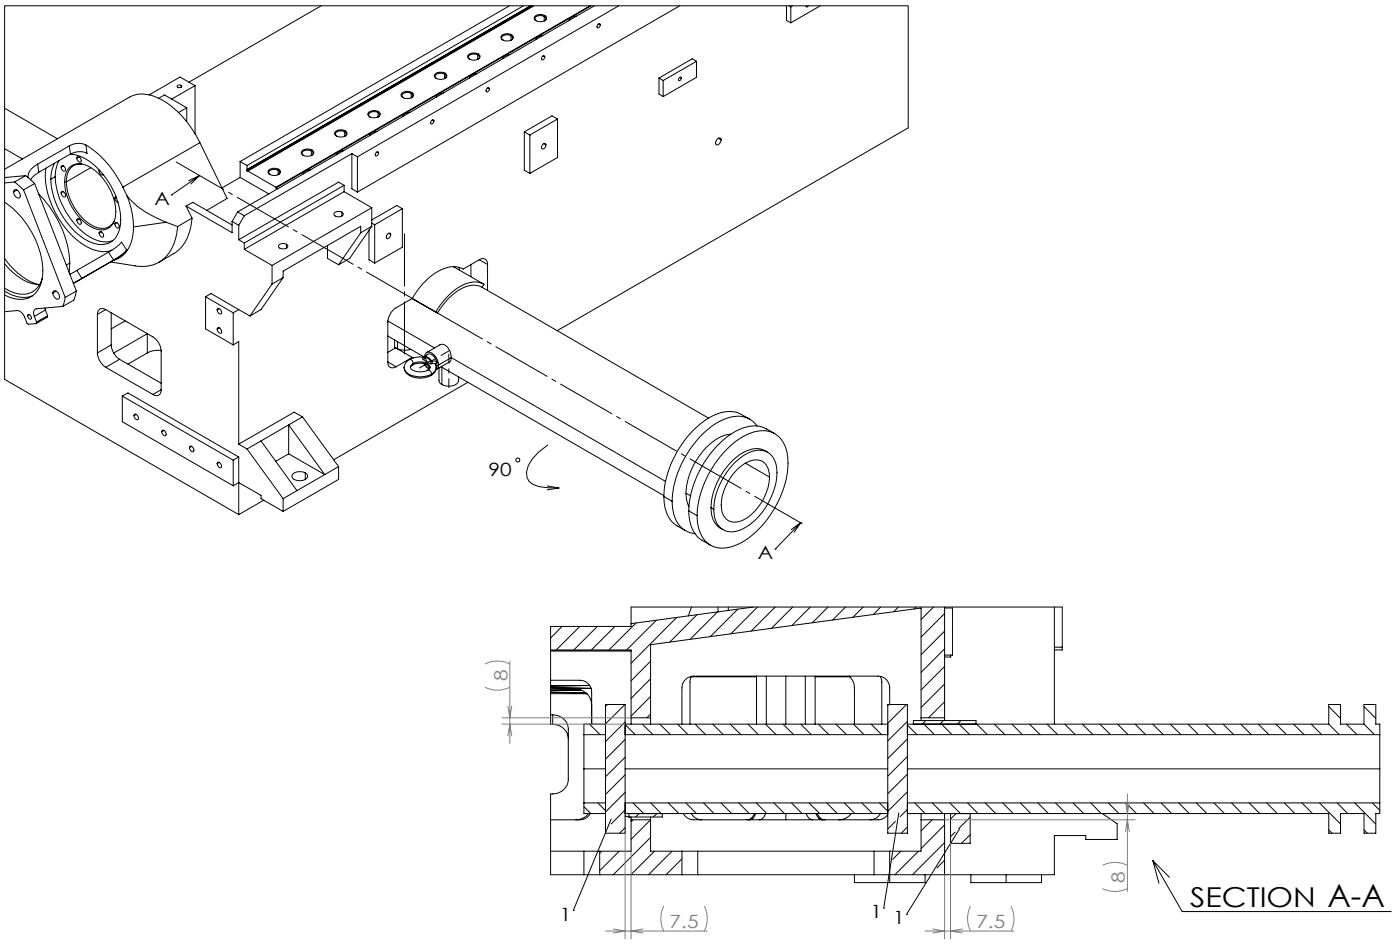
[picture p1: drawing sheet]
<svg xmlns="http://www.w3.org/2000/svg" width="357mm" height="241mm" viewBox="0 0 357 241" stroke-linecap="round" stroke-linejoin="round" font-family="sans-serif">
<defs><g id="words">
<text font-size="8.1" x="338.6" y="231.2">A-A</text>
<text font-size="7" x="303.6" y="231.2">SECTION</text>
<g font-size="4.7">
<text x="39.4" y="52.2">A</text>
<text x="124.6" y="121.3">90</text>
<text x="193.3" y="142.4">A</text>
<text x="142.8" y="234.6">1</text>
<text x="222.1" y="234">1</text>
<text x="227.9" y="235.6">1</text>
</g>
<g font-size="4.7" fill="#808080">
<text x="129.4" y="173.7" transform="rotate(-90 129.4 173.7)">8</text>
<text x="287" y="225" transform="rotate(-90 287 225)">8</text>
<text x="170.8" y="236.6">7.5</text>
<text x="249.1" y="236.6">7.5</text>
</g>
</g></defs>
<g fill="none" stroke="#000" stroke-width=".26">
<path d="M81.9 1.5l-33.7 19.5M111 18.8a1.88 1.88 0 0 1 3 .6 1.84 1.84 0 0 1-3.2-.2zM113.4 18.9l.4 .5-.4 .6M113.4 18.9a1.64 1.64 0 0 0-2.4 .7l.3 .4M113.4 18.9v1.1M113.5 18.7l-.1 .2M119.4 14.1a2.05 2.05 0 0 1 3.1 .2 1.74 1.74 0 0 1-2.8 .8l-.3-.4zM121.6 18.8a1.78 1.78 0 0 0-1.9 1.1M121.9 14l.4 .5-.4 .6M121.9 14a1.77 1.77 0 0 0-2.4 .5l.3 .6M121.9 14v1.1M122 13.8l-.1 .2"/>
<path d="M128 9a1.86 1.86 0 0 1 3 .6 1.95 1.95 0 0 1-3.2 0zM130 1.5l-68.7 39.7M130.1 13.9a1.79 1.79 0 0 0-1.9 1.1M130.4 9.1l.4 .5-.4 .6M130.4 9.1a1.64 1.64 0 0 0-2.4 .7l.3 .4M130.4 9.1v1.1M130.5 8.8l-.1 .3M133.5 1.5l-70.5 40.7M135.4 1.5l-72.5 41.8M135.8 1.5l-72.9 42M136.2 1.5l-73 42.1M136.5 4.1a2.07 2.07 0 0 1 2.9 .4 1.53 1.53 0 0 1-2.1 1l-1-.6v-.4z"/>
<path d="M138.3 14.4l.3-.2a.51 .51 0 0 1 .3 .7 .51 .51 0 0 1-.7 .2zM138.5 14.2l.5 .3M138.6 9a1.71 1.71 0 0 0-1.9 1.1M138.8 4.2l.5 .5-.4 .6M138.8 4.2a1.61 1.61 0 0 0-2.3 .7l.3 .4M138.8 4.2v1.2M139 3.9l-.2 .3M147.1 4.1a1.79 1.79 0 0 0-1.9 1.1M150.5 1.5l-80.1 46.2M150.8 1.5l-80.4 46.4M151.6 1.5l-91 52.5M152.5 6.3l.3-.2a.49 .49 0 0 1 .4 .4 .49 .49 0 0 1-.4 .5h-.5z"/>
<path d="M152.7 6.1l.4 .2M157.8 1.5l-66.6 38.5M168.1 19.9v4.1l1.1 .6M168.1 19.9l1.1 .6M173.3 19.8l.3-.2a.48 .48 0 0 1 .1 .7 .48 .48 0 0 1-.6 .2zM173.4 1.5l-82.2 47.5M173.4 19.7l.4 .2M177.7 15.6l-1.1-.6-8.5 4.9M177.7 15.6l-8.5 4.9M177.7 15.6v4.1l-8.5 4.9M200.6 1.5v3.7l1.1 .6M201.2 1.5l.5 .3"/>
<path d="M201.7 1.8v4M202.2 1.5l-.5 .3M205.6 1.5l.2 .3 .4-.3M209.2 1.5l-7.5 4.3M1.2 37.9l4.5 2.6M1.2 27.6l13.5 7.8M17.7 37.2l-8.1 4.6M17.7 37.2l.3 2.1M17.9 39.3a11.7 11.7 0 0 1 8.4 5.2 18.7 18.7 0 0 1 4.4 12.9 5 5 0 0 1-7.5 4.4 19.1 19.1 0 0 1-10.2-16.1M18 39.3l-8.1 4.6M19.7 40a.86 .86 0 0 1 .9 .4 .86 .86 0 0 1-.1 .9 1.02 1.02 0 0 1-.8-1.3zM20.2 40l-.6 .3"/>
<path d="M21.9 37a25.6 25.6 0 0 1 9.4 10.7M21.9 37a4.5 4.5 0 0 0-4.2 .2M21.9 37l.3 2.1a4.5 4.5 0 0 0-4.2 .2M40.5 25l1.5-.8 5.6 3.3M45.3 21.8a.55 .55 0 0 1 .6-.2 .55 .55 0 0 1 .4 .6 .63 .63 0 0 1-1.1-.3zM46.2 21.8v.5M47.6 27.5l-2.1 1.2M47.6 27.5v3.2l-.1 .1M49.8 21.8l-6 3.5M49.8 21.8v12.3M49.8 21.8l-3.9-2.2-7.9 4.6M51 36.4a22.5 22.5 0 0 0-12.5-12.1 7.2 7.2 0 0 0-5.5 .5l-31.8 18.3"/>
<path d="M51 36.4l-19.7 11.3M51 36.4l6.9 14.2-5.2 3M77.1 38.4a2.11 2.11 0 0 1 3 .4 1.76 1.76 0 0 1-2.8 .7l-.5-.5zM79.4 38.5l.4 .5-.3 .6M79.4 38.5a1.61 1.61 0 0 0-2.3 .7l.3 .4M79.4 38.5v1.1M79.6 38.2l-.2 .3M85.6 33.5a2.07 2.07 0 0 1 2.9 .4 1.48 1.48 0 0 1-2.1 1 .84 .84 0 0 1-.9-.4 .84 .84 0 0 1 .1-1zM87.6 38.4a1.79 1.79 0 0 0-1.8 1.1M87.9 33.6l.4 .5-.3 .6M87.9 33.6a1.57 1.57 0 0 0-2.3 .6l.3 .5M87.9 33.6v1.1"/>
<path d="M88.1 33.4l-.2 .2M89.8 39.2l-27.5 15.8M89.8 39.2v8.9l1.4 .9M89.8 39.2l1.4 .8M91.2 40v9M94.1 28.6a2.11 2.11 0 0 1 2.9 .4 1.79 1.79 0 0 1-2.7 .8l-.5-.6zM96 38.8l.2-.1a.52 .52 0 0 1 .2 .7 .52 .52 0 0 1-.7 .2zM96.1 33.5a1.67 1.67 0 0 0-1.8 1.1M96.1 38.7l.5 .3M96.4 28.7l.4 .5-.3 .6M96.4 28.7a1.6 1.6 0 0 0-2.4 .6l.4 .5M96.4 28.7v1.1"/>
<path d="M96.6 28.5l-.2 .2M102.6 23.7a2.07 2.07 0 0 1 2.9 .4 1.67 1.67 0 0 1-2.4 .9l-.7-.5-.1-.4zM104.6 28.6a1.87 1.87 0 0 0-1.9 1.1M104.9 23.8l.4 .5-.3 .6M104.9 23.8a1.72 1.72 0 0 0-2.4 .5l.3 .6M104.9 23.8v1.1M105 23.6l-.1 .2M110.2 30.6l.2-.1a.55 .55 0 0 1 .2 .8 .55 .55 0 0 1-.7 .3v-.5zM110.3 30.6l.4 .2M113.1 23.7a1.87 1.87 0 0 0-1.9 1.1M124.2 22.6l.3-.2a.54 .54 0 0 1 .4 .6 .54 .54 0 0 1-.6 .4h-.2l-.1-.3zM124.4 22.4l.4 .2"/>
<path d="M133.8 33.6v9.8l1.4 .8M133.8 33.6l1.4 .8M135.2 34.4v9.8M138.5 36.8l.4-.3a.68 .68 0 0 1 .4 .7 .68 .68 0 0 1-.4 .6 .47 .47 0 0 1-.7 .1 .47 .47 0 0 1 0-.8zM138.7 36.6l.6 .3M142.2 30.3l-1.4-.8-7 4.1M142.2 30.3l-7 4.1M142.2 30.3v9.8l-7 4.1M169.2 20.5v4.1M183 35.5a.57 .57 0 0 1 .8-.3 .57 .57 0 0 1 0 1l-.3 .4a.57 .57 0 0 1-.9 .3 .57 .57 0 0 1 0-1zM183.2 35.2l.8 .5M1.2 51.5a22.6 22.6 0 0 1 9.7 18.3 6.3 6.3 0 0 1-4.5 6.4 7.9 7.9 0 0 1-5.2-1"/>
<path d="M3.7 48.4a1.39 1.39 0 0 1 1.2 2 1.38 1.38 0 0 1-1.2-2zM3.7 46.4l2.3 2M3.7 46.4l-2.5 .2M4.3 48.4l-.8 .5M6 48.4l10.6 27.4M6.5 44.8l2.3 2M6.5 44.8l-2.8 1.6M6.5 44.8l-5.3 .5M8.8 46.8l10.7 27.4M8.8 46.8l-2.8 1.6M9.6 41.8a3.7 3.7 0 0 0-2.4 3.5M9.6 41.8l.3 2.1"/>
<path d="M9.9 49.5a27.2 27.2 0 0 1 7.9 17.6M9.9 43.9l-1.7 1.3-.4 .7M11.7 42.9a21.3 21.3 0 0 0 5.6 16 12.9 12.9 0 0 0 9.7 5.2l1.6-.3M13.9 41.6l-.7 1.9-.2 2.2M14.1 45a19.5 19.5 0 0 0 9.6 15.8 6.4 6.4 0 0 0 5 .6M14.1 45l-1.1 .7M15 41l-.7 1.9-.2 2.1M15.7 42.3a.84 .84 0 0 1 .8 .4 .84 .84 0 0 1 0 .9 .93 .93 0 0 1-.8-1.3zM15.7 48.9a.84 .84 0 0 1 .8 .4 .84 .84 0 0 1 0 .9 .93 .93 0 0 1-.8-1.3zM16.2 42.3l-.6 .3M16.2 48.9l-.6 .3M16.9 46.4a13.5 13.5 0 0 0 7.8 11.6 3.5 3.5 0 0 0 4.5-1.8"/>
<path d="M16.9 46.4h-.4M17.7 42.8a4.5 4.5 0 0 1 5.9 .2 13.6 13.6 0 0 1 5.7 12.8 3.7 3.7 0 0 1-5.7 2.2 13.6 13.6 0 0 1-6.9-13.4zM19.7 55.8a.86 .86 0 0 1 .9 .4 .86 .86 0 0 1-.1 1 1.02 1.02 0 0 1-.8-1.4zM20.2 55.8l-.6 .3M20.9 41.8a3.6 3.6 0 0 0-4 3.9v.7M23.2 42.7l-6.3 3.7M25.3 43.6a.83 .83 0 0 0 1 .9M25.3 43.3v.3M25.4 59.1a.85 .85 0 0 1 .9 .4 .85 .85 0 0 1-.1 1 .98 .98 0 0 1-.8-1.4zM25.4 43.5l-.1 .1M25.9 59.1l-.6 .3M29.3 50.5l.2 .7 .6 .4"/>
<path d="M29.4 56.8a.86 .86 0 0 1 .9 .4 .86 .86 0 0 1-.1 .9 1.02 1.02 0 0 1-.8-1.3zM29.6 50.1l-.3 .4M29.7 50.3l-.4 .2M29.9 56.8l-.6 .3M31.3 47.7l1.1 2.3M32.4 50a22.4 22.4 0 0 1 1.7 7.9M32.4 50a23.7 23.7 0 0 0 10 6.7M34.1 57.9a8.5 8.5 0 0 1-4 8l-1 .4M42.4 56.7l2.9 1M42.4 56.7l-8.3 1.2M43.8 49.7h.1M45.3 57.7a11.1 11.1 0 0 1-4.9 9.2 9.1 9.1 0 0 1-5.9 .9l-6.2-1"/>
<path d="M47.5 52.5l1.5 3.1M47.5 52.5l11.7 6.8v-2.9M47.5 52.5l1.7-.9 10 5.8M49 55.6a10.8 10.8 0 0 1-4.8 9.1l-3.7 2.1M49 55.6l-3.7 2.1M50.9 44.8l-7.1 4.9M50.9 44.8l-2.2 2.1M50.9 44.8l-2.8 1.3M59.2 56.4l1.7 1M60.6 54l1.7 1M60.6 54l-1.4 2.4M60.9 57.4v3.7"/>
<path d="M61.3 45.2l7.3 4.2M61.3 45.2l-4.7 2.7M61.3 41.2l1.7 1M61.3 41.2v4M62.3 55l-1.4 2.4M62.9 43.3v.2M62.9 43.5l.3 .1M63 42.2l-.1 1.1M63.2 43.6l7.2 4.1M68.5 43.5a2.05 2.05 0 0 1 3.1 .2 1.74 1.74 0 0 1-2.8 .7l-.3-.3zM70.4 47.7v.2M70.4 47.9l.4 .2"/>
<path d="M71 43.4l.3 .5-.3 .6M71 43.4a1.83 1.83 0 0 0-2.4 .5l.3 .6M71 43.4v1.1M71.1 43.1l-.1 .3M79.2 43.3a1.71 1.71 0 0 0-1.9 1.1M85.3 54.2a1.49 1.49 0 0 1 2.3 .4 1.37 1.37 0 0 1-2.4 0zM87.2 54.1v1M87.8 47.2l-1.4-.8-25.5 14.7M87.8 48.9l-25.5 14.7M87.8 48.9l7 4M87.8 47.2l-25.5 14.7M87.8 47.2v1.7"/>
<path d="M92 59.3v-1.6l-19.8 11.4v1.7M92 59.3l-5.6 8.2M94.1 58.7v7.5l1.5 .9M94.8 57.7l-2.8 1.6M94.8 52.9l-25.4 14.8M94.8 52.9v4.8M94.8 57.7l-5.6 8.2-2.8 1.6M94.8 56.9l.8 .4M95.6 57.3v9.8M98.8 59.8l.5-.4a.66 .66 0 0 1 .4 .6 .66 .66 0 0 1-.4 .6l-.4 .2-.4-.2zM99.1 59.5l.6 .3M102.6 53.2l-1.4-.8-6.4 3.7"/>
<path d="M102.6 53.2l-7 4.1M102.6 53.2v9.8l-7 4.1M1.2 79.4l3.2-.2a2.4 2.4 0 0 1 1.9 1.7l.6 1.4 .3 .4 2-.2M1.2 74.2a7.9 7.9 0 0 0 7.1 1.1M1.2 65.9a16.9 16.9 0 0 0 8.7 6.7M1.2 67.2a13 13 0 0 0 8.9 5.4M10.8 71a5.2 5.2 0 0 1-7.5 3.5l-2.1-1M11.4 78.5l.2 .5M11.6 79l-2.8 1.6M11.6 79l.5 1.5M13.6 74.3a1.14 1.14 0 0 1 1.5 1.1 .59 .59 0 0 1-.2 .8 .59 .59 0 0 1-.8-.2l-.5-.8zM14.3 74.2l-.8 .5"/>
<path d="M16 78.1l-6.7 .6a1.29 1.29 0 0 0-.5 1.9M16.6 75.8l-.6 2.3M17.8 67.1l-.2 2.3M17.8 67.1l-.9 .5M19.5 74.2l-.6 2.3-2.9 1.6M19.5 74.2l-2.9 1.6M19.6 68.9l-1.8 1M19.6 68.9l1.3 2M20.9 70.9l-2.2 1.2M27 78.9l12 7a4.6 4.6 0 0 1 2.1 3.6v9.8M27 78.9a1.3 1.3 0 0 0-1.5-.1 1.3 1.3 0 0 0-.7 1.3M27 78.9l-2.2 1.2"/>
<path d="M27.7 64.3l-8.1 4.6M27.7 64.3l1.3 2M28.4 79.7v8.2M29 66.3l-8.1 4.6M32.3 63.7l-1.3-2a10 10 0 0 1-3.3 2.6M32.3 63.7l-1.5 1.4-1.8 1.2M32.3 63.7l-1.3 1.5-12.3 7.1M52.4 75.6l1.4-.8 7.1 4.1M52.4 75.6v8.2l7.1 4.1M52.4 75.6l7.1 4.1M55.5 78.7a.85 .85 0 0 1 .9 .4 .85 .85 0 0 1-.1 .9 1.02 1.02 0 0 1-.8-1.3zM56 78.7l-.6 .3"/>
<path d="M59.5 79.7v8.2M60.9 61.1l1.4 .8M60.9 78.9l2.9 1.6M60.9 78.9l-1.4 .8M62.3 61.9v1.7M62.3 63.6l7.1 4.1M69.4 67.7v4.7M69.4 72.4l-5.6 8.1M71.2 62.4a1.46 1.46 0 0 1 2.2 .4 1.41 1.41 0 0 1-2.4 0zM72.2 70.8l-2.8 1.6M72.2 70.8l-5.6 8.1-2.8 1.6M73.1 62.3v.9"/>
<path d="M83.6 62.6v3.3l2.8 1.6M105.1 76.1l-4.1 2.4a4.6 4.6 0 0 0-2.1 3.6v10.1M105.1 76.1l6.5 3.7M115.7 68l7.7 4.5M117.1 68.2v.6M120.1 67.4v3.1M122.3 66.2a1.27 1.27 0 0 1 1.5-.2 1.27 1.27 0 0 1 .6 1.4M122.3 66.2l-4.1 2.4a6.5 6.5 0 0 0-6.9 .8 18.5 18.5 0 0 0-6.2 6.7M122.3 66.2l2.1 1.2M123 73.2a6.4 6.4 0 0 0-7 1.4 18.3 18.3 0 0 0-4.4 5.2M123 73.2l57.7 33.4M123.4 72.5a6.3 6.3 0 0 0-6.8 1 18.2 18.2 0 0 0-5.4 6l.4 .3"/>
<path d="M123.4 72.5l-.4 .7M124.4 67.4v6.6M7.2 80.2a.73 .73 0 0 1 .7 .4 .73 .73 0 0 1-.1 .8 .87 .87 0 0 1-.6-1.2zM7.5 80.2l-.5 .3M8.8 80.6l.5 1.5M9.3 82.1l-.1 .4M12.1 80.5l-2.8 1.6M12.1 80.5l-.1 .4-2.8 1.6M24.8 90a4.8 4.8 0 0 0 2.2 3.6M24.8 80.1v9.9M27 93.6l12 6.9M28.4 87.9a4.8 4.8 0 0 0 2.1 3.7"/>
<path d="M28.4 87.9l-3.6 2.1M30.5 91.6l-3.5 2M30.5 91.6l10.6 6.1M31.9 81.8l-3.5 2M37.6 90v-5l-8.6 5M37.6 90l-5 2.8M41.1 99.3a1.27 1.27 0 0 1-.6 1.4 1.27 1.27 0 0 1-1.5-.2M41.1 89.3l-2.1 .1-1.4 .6M41.1 99.3l-2.1 1.2M55.5 83.6a.85 .85 0 0 1 .9 .4 .85 .85 0 0 1-.1 .9 1.02 1.02 0 0 1-.8-1.3zM56 83.6l-.6 .3M59.5 87.9l1.4-.8v26.1"/>
<path d="M98.9 92.2a1.29 1.29 0 0 0 .6 1.4 1.29 1.29 0 0 0 1.5-.1M98.9 85.6l9.3 5.4M98.9 81.8l12 6.9M98.9 92.2l2.1 1.3M100.7 86.7l.1 2M100.9 88.6l1.6 .6 2.3-.1M100.9 88.6l4.2 2.5M100.9 88.6l-2 1.2M101.4 87.1v1.8M103.1 93.7a3.4 3.4 0 0 0 3.7 2.7l1.5-.1 1.6-.6M103.1 93.7a3.1 3.1 0 0 0 3 2.3 6.4 6.4 0 0 0 4-.6M104.5 91.6l-.9 .7-.4 .7-.1 .7"/>
<path d="M104.5 91.6a.94 .94 0 0 1 .9 1.1M104.7 93.7a1.91 1.91 0 0 0 2.1 1.1l1.6-.2 .7-.3M105.1 91.1l-4.1 2.4M105.1 91.1l.3 .1M105.2 93l-.5 .7M105.4 92.7l-.5 .4-.2 .6M105.4 92.7l-.2 .3M105.4 92.7a3.4 3.4 0 0 1 4.2 .6l.1 .4M107.8 91.2l.2 .4M107.9 92.6a4.1 4.1 0 0 0-2.7 .4M108 91a6.1 6.1 0 0 0-3.5 .6M108 91l-.2 .2"/>
<path d="M108 92.6a1.82 1.82 0 0 1 1.6 .9l.1 .2M108 92.6h-.1l.5 .4M108 91.6l1 .8 .9 .3M108 92.6l.5 .5M108.3 91a1.15 1.15 0 0 1 .7-1.3 1.15 1.15 0 0 1 1.4 .5 4 4 0 0 1 1.5 2.8M108.4 91.1a1.45 1.45 0 0 1 1.7 1M108.4 91.1l.1 .1M108.4 91.1l-.6 .1M108.4 93l.7 .7 .5 .2M108.4 93l.1 .1M108.5 91.2a1.37 1.37 0 0 1 1.4 .8M108.5 91.2l-.5 .4"/>
<path d="M108.5 91.2l.5 1.2 .9-.4M108.5 93.1l.5-.2 .7 .8M108.5 93.1l.7 .7 .4 .1M108.7 90.7l-.7 .3M108.7 90.7a1.05 1.05 0 0 1 1.8 0l.5 .6 .5 1M108.7 90.7l-.3 .4M108.8 89.8l3.4-1.9a1.9 1.9 0 0 1 2.5 1.5l.4 1.8M109.1 94.3a.94 .94 0 0 1 1 1.1M109.7 93.7l-.6 .6M109.9 92l.2 .1M109.9 92v.7M110.1 95.4l-.2 .3"/>
<path d="M110.1 92.1a1.18 1.18 0 0 1 1.4 .2M110.1 92.1l.3 .6M110.4 92.7h-.5M110.4 92.7l.2-.1 .5 .3M111.1 92.9l.2 .8M111.2 93.3h.3M111.3 93.7a2.31 2.31 0 0 1-1.4 2M111.3 93.7l-.4 .9-.8 .8M111.5 92.3l-.4 .6M111.5 92.3v1M111.5 93.3l-.2 .3M111.5 93.3l-.2 .1"/>
<path d="M111.9 93l-.3 .9-.4 .3M112 93.8v3.3l.2 .5 .5 .4M112.5 93.5l56.8 32.8M112.7 93.6v4.4M115.1 91.2l-.1 .6-.3 .4-3.4 2M115.1 91.2l-3.2 1.8M115.1 91.2l54.7 31.5M117 96.1a1.95 1.95 0 0 1-2.3 2.3h-.9l-1.1-.4M119.4 97.4l-34.3 19.8M142.1 84.3l89.6-51.7v-31.1h-230.5v95.2l59.7 34.5M31.2 101l1.4-.9 28.3 16.4M31.2 101l28.3 16.3"/>
<path d="M31.2 101v6.5l28.3 16.3M34.3 105.6a.85 .85 0 0 1 .9 .4 .85 .85 0 0 1-.1 1 .98 .98 0 0 1-.8-1.4zM34.8 105.6l-.6 .3M41.4 109.7a.86 .86 0 0 1 .8 .4 .86 .86 0 0 1 0 1 1.02 1.02 0 0 1-.8-1.4zM41.8 109.7l-.5 .3M48.3 113.9a.67 .67 0 0 1 .8-.1 .67 .67 0 0 1 .3 .7v.4a.78 .78 0 0 1-.9-.1 .78 .78 0 0 1-.2-.9zM48.9 113.8l-.6 .3M55.5 117.9a.85 .85 0 0 1 .9 .4 .85 .85 0 0 1-.1 .9 1.02 1.02 0 0 1-.8-1.3zM56 117.9l-.6 .3M59.5 117.3v6.5M60.9 116.5v14.7M60.9 113.2l2.1 1.2"/>
<path d="M60.9 116.5l-1.4 .8M63 114.4l9.2 12.7M66.6 112.4l-3.6 2M66.6 112.4l9.2 12.7M73.6 115.7l-3.3 1.9M73.6 115.7l9.2 5.3M73.6 115.7v-7.4l9.2 12.7M77.2 106.3l-2.2-1.2-14.1 8.1M77.2 106.3l-10.6 6.1M77.2 106.3l9.2 12.6M86.4 118.9l-3.6 2.1M86.4 118.9v3.3l-14.2 8.1"/>
<path d="M139.8 113.3a10.9 10.9 0 0 0-5.5 7 3.3 3.3 0 0 0 3.2 3.7l5.1 .4M185 114.9a13.8 13.8 0 0 1 10.2-5.1 6.5 6.5 0 0 1 5.7 6.5 24.4 24.4 0 0 1-6.3 17.5 16.3 16.3 0 0 1-9.6 5.9 6.2 6.2 0 0 1-6.9-5.8 22.4 22.4 0 0 1 4.3-15.7zM186.5 110.7a11.7 11.7 0 0 0-8.2 5.6 17.1 17.1 0 0 0-3.3 9.4M187.1 118.3a9.2 9.2 0 0 1 7.3-3.5 4.7 4.7 0 0 1 3.8 5 17.2 17.2 0 0 1-9.3 15.3 4.6 4.6 0 0 1-6.8-4.6 17.6 17.6 0 0 1 5-12.2zM188.2 119.5a6.5 6.5 0 0 1 5.8-2.1 4.3 4.3 0 0 1 2.3 4.8 13.4 13.4 0 0 1-7 10.5 3.5 3.5 0 0 1-5.3-3.4 13.5 13.5 0 0 1 4.2-9.8zM190.1 118l6.2 3.6M191.3 106.9a9.2 9.2 0 0 0-4.6-2 12.2 12.2 0 0 0-8.7 3.8 26 26 0 0 0-8.7 17.8M193.1 108.6a6.6 6.6 0 0 0-8.5-1.7 23.4 23.4 0 0 0-11.2 12.3 22.8 22.8 0 0 0-1.9 8.6M195.8 115.3a5.9 5.9 0 0 0-7 .5 18.2 18.2 0 0 0-7.4 13.6M197.6 110.5a9.6 9.6 0 0 0-4.5-1.9 13.7 13.7 0 0 0-10.2 5.1 26.1 26.1 0 0 0-7.2 16.5M59.5 123.8l1.4-.8 5.7 3.3v.8l5.6 3.2M67.3 127.5l-6.4 3.7"/>
<path d="M72.2 127.1v3.2M74.8 120.7a2.65 2.65 0 0 1 3.6 .4 1.74 1.74 0 0 1-2.3 1.4 1.25 1.25 0 0 1-1.5-1.6zM75.8 125.1l-3.6 2M77.9 120.5v1.7M82.8 121l-7 4.1M139.6 123.9l3 .5M142.6 124.4l-3 .4M169.3 126.5a8.2 8.2 0 0 0 3.4 7.6l2.2 1.2M169.3 126.5l2.2 1.3M171.5 127.8a8 8 0 0 0 3.9 7.7l1.9 .5M175 125.7l.2 2.1 .5 1.4M175 125.7l1.2 .7"/>
<path d="M175.7 130.2a8.3 8.3 0 0 0 3.4 7.5l2.1 1.3M175.7 130.2l2.1 1.2M181.4 129.4a5.5 5.5 0 0 0 3 5.6M181.4 129.4l.7 .4M197.7 140h.1M204.3 133.2l-6.6 6.8M204.3 133.2l-1.7 2.5M204.3 133.2l-2.4 1.8M143.4 159.7l-2.9 2.9M147.9 159.7l-6 6M152.4 159.7l-6 6M156.9 159.7l-6 6"/>
<path d="M162.3 158.8l-7 6.9M167.4 158.1l-7.5 7.6M172.6 157.4l-11.6 11.6M176.4 154.7l-.8 2.3M177.8 156.7l-7 7M183 156l-7 7M183.2 154.7v1.3M185.8 154.7v.9M188.2 155.3l-7 7M192.2 154.7l-31.2 4.3M193.2 154.7l-6.8 6.9M197.7 154.7l-6.1 6.2"/>
<path d="M202.2 154.7l-5.4 5.5M206.7 154.7l-4.7 4.8M211.2 154.7l-4 4M215.7 154.7l-3.3 3.3M220.2 154.7l-2.6 2.6M224.7 154.7l-1.9 1.9M229.2 154.7l-1.2 1.2M233.7 154.7l-.5 .5M238.1 154.7l-3.1 3.2M241 154.7v28.2M241 155h2v12h-2M241 156.4l-6 6"/>
<path d="M269 154.7v29.9M140.5 173.4h7.4a3 3 0 0 1 3 3v8.2M140.5 175.7h6.4a4 4 0 0 1 4 4M140.5 176.8l9.3 .1M140.5 165.7h20.5v17.2M140.5 165.9h20.5M140.5 175.3l10.3 .1M140.5 176.4l9 .2M148.1 175.9l-7.6 .1 7.8-.1M150.4 174.7l-9.9 .1M150.4 174.7l-9.9 .2M154.5 179.6h5v32.8h-5z"/>
<path d="M155 179.6l-.5 .4M159.4 179.6l-4.9 4.9M166 168.5l-5 5M166 173l-5 5M166 177.5l-5 5M176.3 172.5h16.7M176.4 172.4l-.4 1.4v10.8M193 172.3v12.3M195.5 172.3v12.3M200.5 172.3v12.3M205.4 172.3v12.3M207.9 172.3v12.3"/>
<path d="M207.9 172.5h8.9M216.6 172.3l1 1.4 .3 1.1 .1 9.8M224.6 172.4l.3 1.4v10.8M226.5 179.6h5v32.8h-5zM226.8 179.6l-.3 .3M227 179.6v-4.3a2.95 2.95 0 0 0-3-3h-47a3 3 0 0 0-3 3v9.3M231.3 179.6l-4.8 4.8M241 160.9l-6 6M241 165.4l-6 6M241 169.9l-6 6M241 174.3l-6 6M241 178.9l-4.1 4"/>
<path d="M242.5 167v.5h-1.5M269 165.7h2v-11h-110v5h-20.5v24.9h.5M269 165h2M140.5 182.2h.5M141 182.2a3.8 3.8 0 0 1 4 3.6v12.9a4 4 0 0 1-4.5 3.6v20.7h8.5M141 184.6a3.8 3.8 0 0 1 4 3.7M141 182.2v2.4M149 187.2v8.8M149 196v8.6M149 187.2h5.5M149 196h5.5M150.4 184.6l2.7 2.6"/>
<path d="M154.5 184.6h-5.5v2.6M159.5 184.6h67M159.5 187.2h67M159.5 196h67M159.5 184l-5 5M159.5 188.5l-5 5M159.5 197.5l-5 5M159.5 193l-5 5M159.5 184.7l2.5 2.5M161 182.9v1.7M161 182.9h5M163.8 184.6l2.8 2.6"/>
<path d="M166 182.9v1.7M166 182l-1 .9M166 182.9v-18.6l69-9.3v27.9M168.3 184.6l2.7 2.6M172.8 184.6l2.7 2.6M177.3 184.6l2.7 2.6M181.8 184.6l2.7 2.6M186.3 184.6l2.7 2.6M190.8 184.6l2.7 2.6M195.3 184.6l2.7 2.6M199.8 184.6l2.7 2.6M204.3 184.6l2.7 2.6"/>
<path d="M208.8 184.6l2.6 2.6M213.2 184.6l2.7 2.6M217.7 184.6l2.7 2.6M222.2 184.6l2.7 2.6M231.5 184.6h107.5M231.5 187.2h120.5M231.5 196h120.5M231.5 188.3l-5 5.1M231.5 184.8l2.4 2.4M231.5 183.9l-5 4.9M231.5 192.8l-5 5M231.5 197.3l-5 5"/>
<path d="M233 184.6v-.9h16v.9M235 182.9v.8M235 182.9h6M235.7 184.6l2.7 2.6M236.2 183.7l-1 .9M240.2 184.6l2.7 2.6M240.6 183.7l-.8 .9M241 182.9v.8M244.7 184.6l2.7 2.6M245.1 183.7l-.9 .9M249 184.3l-.3 .3M249.1 184.6l2.8 2.6"/>
<path d="M253.7 184.6l2.6 2.6M258.1 184.6l2.7 2.6M262.6 184.6l2.7 2.6M267.1 184.6l2.7 2.6M271.6 184.6l2.7 2.6M276.1 184.6l2.7 2.6M280.6 184.6l2.7 2.6M285.1 184.6l2.7 2.6M289.6 184.6l2.7 2.6M294.1 184.6l2.7 2.6M298.5 184.6l2.7 2.6M303 184.6l2.7 2.6"/>
<path d="M307.5 184.6l2.7 2.6M312 184.6l2.7 2.6M316.5 184.6l2.7 2.6M321 184.6l2.7 2.6M325.5 184.6l2.7 2.6M330 184.6l2.7 2.6M334.5 184.6l2.7 2.6M339 184.6v-5h3v5h6M339 184.6l2.6 2.6M339 180.1l3 3M343.4 184.6l2.8 2.6M348 184.6v-5h3v5h1v2.6"/>
<path d="M348 184.6l2.6 2.6M348 180.1l3 3M352 187.2v8.8M352 196v8.6M140.5 217h8.5M149 217h4M149 204.6v2.8h5.5M149 217v6M149 204.6h5.5M149 205.6l1.7 1.8M150.1 207.4l-.5 .6-1 .6-1.7 .3M150.6 207.4l-.9 1-1.3 .5h-7.9"/>
<path d="M152.5 204.6l2 2M153 217v6M153.5 217l-.5 .4M155.9 208.8l-9.7 23.3M158 217l-5 4.9M159.5 208l1 .2M159.5 207.4h67M159.5 204.6h67M159.5 211l-1.4 1.4M159.5 202l-5 5M159.5 206.4l-3.6 3.6M159.5 207.1l.2 .3"/>
<path d="M160.5 207.4v.8M161 208.2v.7M161 208.9v8.1h-8M161 208.9h5M161.5 208.9l-.5 .5M161.5 204.6l2.7 2.8M163.1 207.4l-1 .8M166 208.2v.7M166 208.9l-5 5M166 213.4l-9.6 9.6M166 208.9v8.1h8M166 204.6l2.7 2.8"/>
<path d="M166.9 217l-5.9 6M167.5 207.4l-.8 .8M169 207.4v.8h-8.5M170.5 204.6l2.7 2.8M171.4 217l-6 6M174 217h4M174 218.9l-4.1 4.1M174 217v6M174.3 207.4l.9 1 .8 .4 1 .1h47l1.3-.3 1.2-1M175 204.6l2.7 2.8M176.4 207.4l1.2 1.2 1.4 .3M178 217h45"/>
<path d="M178 217v6M179.5 204.6l2.7 2.8M184 204.6l2.6 2.8M188.4 204.6l2.7 2.8M192.1 208.6l-1.1 .3M192.5 207.4l-1 1.2-1 .3M192.8 207.4l-.6 1-.5 .4-.6 .1M192.9 204.6l2.7 2.8M195.3 207.4l-.8 1.2-.8 .3M197.4 204.6l2.7 2.8M200.5 207.4v1.5M201.9 204.6l2.7 2.8"/>
<path d="M205.6 207.4l.9 1.2 .8 .3M206.4 204.6l2.7 2.8M208.2 207.4l.8 1.2 .8 .3M208.4 207.4l1 1.2 1 .3M208.9 208.6l1.1 .3M210.9 204.6l2.7 2.8M215.4 204.6l2.7 2.8M217.2 207.4l-1.6 1.2-1.6 .3M219.9 204.6l2.7 2.8M223 217h4M223 217v6M224.3 204.6l2.2 2.2"/>
<path d="M224.6 207.4l-.9 1-.8 .4-1 .1M227 217v8M228.4 209.4l-1.9 1.9M229.3 207.2l-3.9 24.3M229.8 217l-2.1 2M231.5 204.6h120.5M231.5 207.3v.1M231.5 201.8l-5 5M231.5 206.3l-1.9 1.9M231.5 210.8l-1.6 1.6M233.3 204.6l2.7 2.8M234.3 217l-6 6"/>
<path d="M235 207.4v1.5M235 208.9v8.1h-8M235 208.9h6M237.8 208.9l-2.8 2.9M237.8 204.6l2.7 2.8M241 207.4v1.5M241 208.9v14.1M241 210.3l-6 6M241 214.8l-8.2 8.2M241 219.2l-2 2M242.3 204.6l2.7 2.8M242.5 207.4v7.5h5v-7.5"/>
<path d="M243.6 212.1l-1.1 1.1M243.9 207.4l-1.4 1.4M244.8 211.3l-13.5 21.7M246.8 204.6l2.7 2.8M247.5 208.3l-2.9 2.9M247.5 212.8l-2.2 2.1M251.3 204.6l2.7 2.8M255.8 204.6l2.7 2.8M260.3 204.6l2.7 2.8M264.8 204.6l2.7 2.8M269.3 204.6l2.7 2.8M273.7 204.6l2.7 2.8"/>
<path d="M278.2 204.6l2.7 2.8M281.2 207.4l3.8 2.6v4h-8v-1h-8v10h-46M282.7 204.6l2.7 2.8M287.2 204.6l2.7 2.8M291.7 204.6l2.7 2.8M294.1 219.4l7.5 12.9h53.3M294.1 219.4l4.2 4.2M294.1 219.4l1.5 5.7M296.2 204.6l2.7 2.8M300.7 204.6l2.7 2.8M305.2 204.6l2.7 2.8M309.7 204.6l2.7 2.8"/>
<path d="M314.2 204.6l2.6 2.8M318.6 204.6l2.8 2.8M323.1 204.6l2.7 2.8M327.6 204.6l2.7 2.8M332.1 204.6l2.7 2.8M336.6 204.6l5.4 5.4M339 211.5l.8 .9M341.1 204.6l2.7 2.8M345.6 204.6l5.4 5.4M348 211.5l.8 .9M350.1 204.6l1.9 1.9M352 204.6v2.8h-1v5h-3v-5h-6v5h-3v-5h-107.5"/>
<path d="M146.2 232.1h.1M149 223h4M153 223h21M174 223h4M178 223h45M218 223v2h9M225.4 231.5h.1M231.3 233h.1M236 223v2h-9M247.7 223v2h9M256.7 223v2M265.7 223v2h-9"/>
<circle cx="132.1" cy="117.3" r=".5"/>
</g>
<g fill="none" stroke="#808080" stroke-width=".26">
<path d="M123.7 175.1a7.2 7.2 0 0 0 6.3 0M123.7 169.3a6.9 6.9 0 0 1 6.3 0M129.6 179.9l.4 3 .5-3M130 168.5v21M128.1 182.9h32.9M128.1 184.6h31.4M129.6 187.6l.4-3 .5 3M159.5 212.4v26.9M161 217v22.3M241 208.9h48.6M242.5 214.9v24.4M287.1 211.9l.5-3 .5 3"/>
<path d="M287.1 204.4l.5 3 .5-3M287.6 202.3v24.9M154.5 237.3h25.9M156.5 236.8l3 .5-3 .5M164 236.8l-3 .5 3 .5M169.3 231a7.1 7.1 0 0 0 0 6.3M179.7 231a7.1 7.1 0 0 1 0 6.3M236 237.3h22.7M238 236.8l3 .5-3 .5M241 223v16.3M245.5 236.8l-3 .5 3 .5M247.6 231a7.1 7.1 0 0 0 0 6.3"/>
<path d="M257.9 231a7.1 7.1 0 0 1 0 6.3M281.2 226.5a7.1 7.1 0 0 0 6.4 0M281.2 220.6a7.1 7.1 0 0 1 6.4 0"/>
</g>
<path d="M114.6 89.4l-7.7 4.4" fill="none" stroke="#000" stroke-width=".26" stroke-dasharray="15.2 1.3 1.3 1.3" stroke-dashoffset="12.7" stroke-linecap="butt"/>
<path d="M204.7 133.5l-159.8-92.2" fill="none" stroke="#000" stroke-width=".26" stroke-dasharray="15.2 1.3 1.3 1.3" stroke-dashoffset="1.1" stroke-linecap="butt"/>
<path d="M103.2 90.3v-30.8" fill="none" stroke="#000" stroke-width=".26" stroke-dasharray="15.2 1.3 1.3 1.3" stroke-dashoffset="1.8" stroke-linecap="butt"/>
<path d="M114.5 90.2v8.7" fill="none" stroke="#000" stroke-width=".26" stroke-dasharray="15.2 1.3 1.3 1.3" stroke-dashoffset="12.8" stroke-linecap="butt"/>
<use href="#words"/>
</svg>
